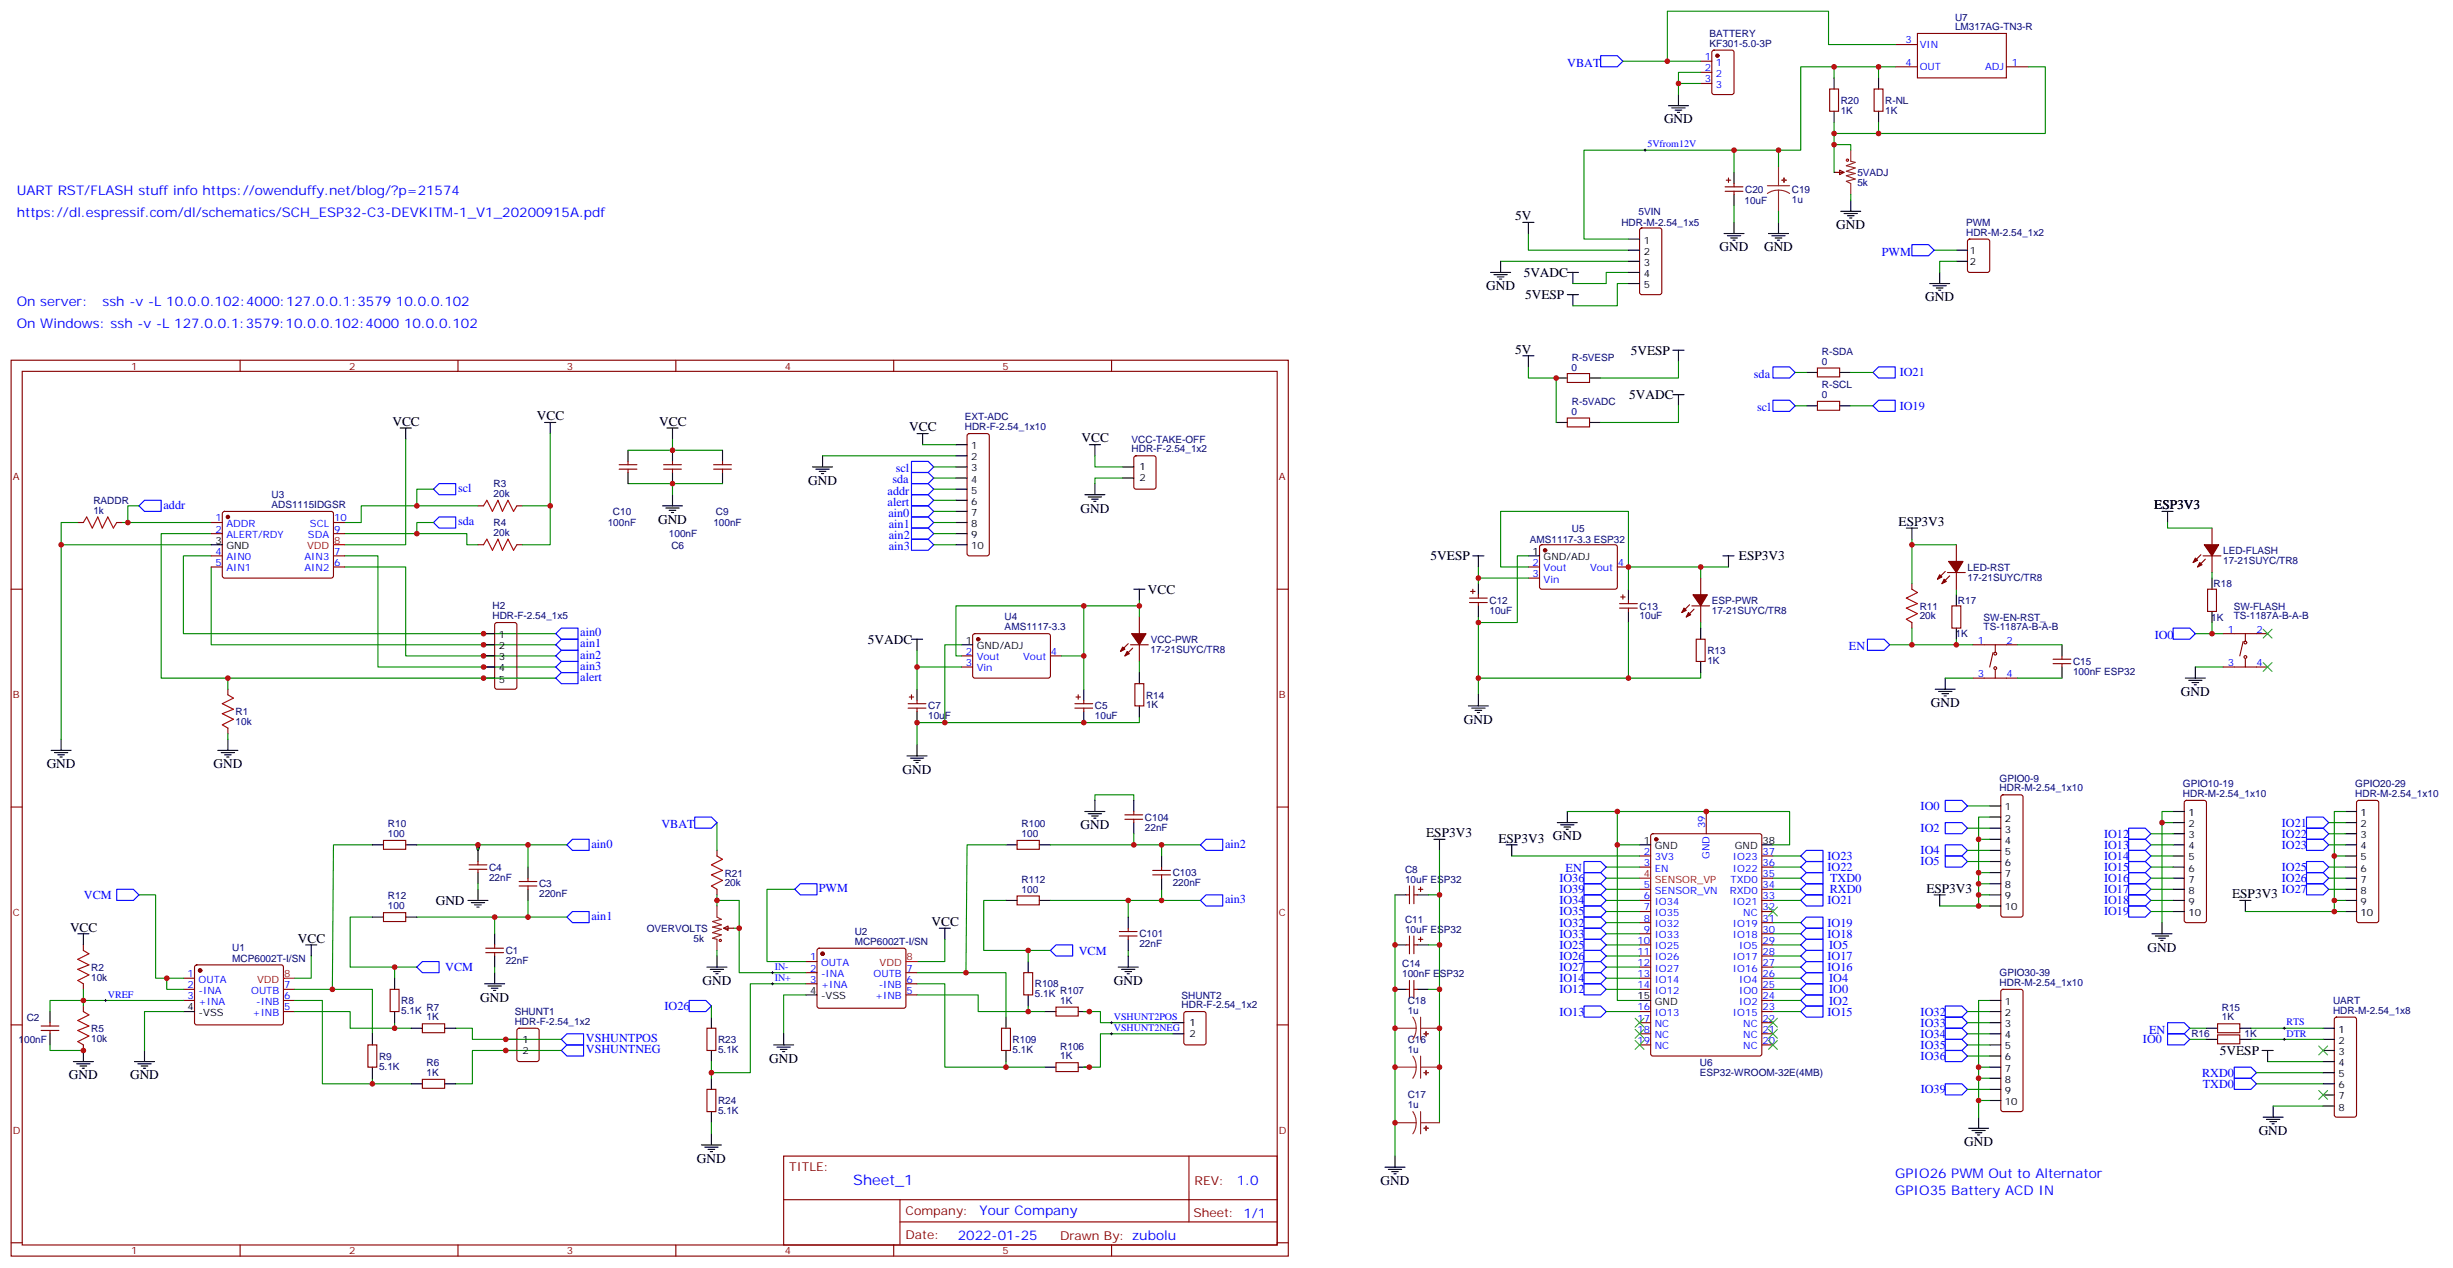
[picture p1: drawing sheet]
<svg xmlns="http://www.w3.org/2000/svg" width="779mm" height="402mm" viewBox="0 0 779 402" stroke-linecap="round" stroke-linejoin="round" font-family="sans-serif">
<defs><g id="words">
<text font-size="4.6" fill="#00f" x="270.8" y="376">Sheet_1</text>
<g font-size="4.2">
<text x="528.1" y="39.2">GND</text>
<text x="480.8" y="69.9">5V</text>
<text x="582.8" y="72.7">GND</text>
<text x="545.7" y="79.8">GND</text>
<text x="559.9" y="79.8">GND</text>
<text x="483.6" y="87.9">5VADC</text>
<text x="471.7" y="92.1">GND</text>
<text x="484" y="94.9">5VESP</text>
<text x="611" y="95.6">GND</text>
<text x="480.8" y="112.2">5V</text>
<text x="517.5" y="112.6">5VESP</text>
<text x="517.1" y="126.7">5VADC</text>
<text x="124.5" y="135.1">VCC</text>
<text x="170.4" y="133.4">VCC</text>
<text x="209.2" y="135.1">VCC</text>
<text x="288.6" y="136.9">VCC</text>
<text x="343.3" y="140.4">VCC</text>
<text x="256.5" y="153.8">GND</text>
<text x="683.7" y="161.6">ESP3V3</text>
<text x="208.8" y="166.2">GND</text>
<text x="342.9" y="162.7">GND</text>
<text x="602.5" y="166.9">ESP3V3</text>
<text x="454" y="177.8">5VESP</text>
<text x="551.9" y="177.8">ESP3V3</text>
<text x="364.3" y="188.5">VCC</text>
<text x="275.4" y="204.3">5VADC</text>
<text x="692.1" y="220.9">GND</text>
<text x="612.8" y="224.4">GND</text>
<text x="464.6" y="229.7">GND</text>
<text x="14.8" y="243.8">GND</text>
<text x="67.7" y="243.8">GND</text>
<text x="286.5" y="245.6">GND</text>
<text x="342.9" y="263.2">GND</text>
<text x="452.6" y="265.7">ESP3V3</text>
<text x="475.5" y="267.4">ESP3V3 GND</text>
<text x="138.3" y="287.2">GND</text>
<text x="611.4" y="283.3">ESP3V3</text>
<text x="708.4" y="285.1">ESP3V3</text>
<text x="295.6" y="293.9">VCC</text>
<text x="22.2" y="295.7">VCC</text>
<text x="94.5" y="299.2">VCC</text>
<text x="681.6" y="302">GND</text>
<text x="152.4" y="317.9">GND</text>
<text x="223" y="312.6">GND</text>
<text x="353.5" y="312.6">GND</text>
<text x="704.5" y="334.8">5VESP</text>
<text x="244.1" y="337.3">GND</text>
<text x="21.9" y="342.6">GND</text>
<text x="41.3" y="342.6">GND</text>
<text x="623.4" y="363.7">GND</text>
<text x="716.8" y="360.2">GND</text>
<text x="221.2" y="369">GND</text>
<text x="438.1" y="376.1">GND</text>
</g>
<g font-size="4.2" fill="#00f">
<text x="5.3" y="61.8">UART RST/FLASH stuff info https://owenduffy.net/blog/?p=21574</text>
<text x="5.3" y="68.8">https://dl.espressif.com/dl/schematics/SCH_ESP32-C3-DEVKITM-1_V1_20200915A.pdf</text>
<text x="5.3" y="97">On server:</text>
<text x="32.5" y="97">ssh -v -L 10.0.0.102:4000:127.0.0.1:3579 10.0.0.102</text>
<text x="5.3" y="104.1">On Windows: ssh -v -L 127.0.0.1:3579:10.0.0.102:4000 10.0.0.102</text>
<text x="392.5" y="376.2">1.0</text>
<text x="601.5" y="374">GPIO26 PWM Out to Alternator</text>
<text x="601.5" y="379.3">GPIO35 Battery ACD IN</text>
<text x="310.9" y="385.7">Your Company</text>
<text x="304" y="393.6">2022-01-25</text>
</g>
<g font-size="3.9" fill="#00f">
<text x="497.4" y="21.2">VBAT</text>
<text x="597.2" y="81.1">PWM</text>
<text x="556.6" y="119.9">sda</text>
<text x="602.9" y="119.5">IO21</text>
<text x="557.7" y="130.5">scl</text>
<text x="602.9" y="130.1">IO19</text>
<text x="284.3" y="149.9">scl</text>
<text x="283.2" y="153.4">sda</text>
<text x="51.9" y="161.4">addr</text>
<text x="145.4" y="156.1">scl</text>
<text x="281.7" y="160.5">alert</text>
<text x="281.7" y="157">addr</text>
<text x="145.4" y="166.7">sda</text>
<text x="281.9" y="164.1">ain0</text>
<text x="282.1" y="167.6">ain1</text>
<text x="282.1" y="171.1">ain2</text>
<text x="282.1" y="174.7">ain3</text>
<text x="184.2" y="202">ain0</text>
<text x="683.8" y="202.9">IO0</text>
<text x="184.2" y="209">ain2</text>
<text x="184.2" y="205.5">ain1</text>
<text x="586.8" y="206.4">EN</text>
<text x="184.2" y="212.6">ain3</text>
<text x="184.2" y="216.1">alert</text>
<text x="609.6" y="257.1">IO0</text>
<text x="209.9" y="262.9">VBAT</text>
<text x="724.2" y="262.3">IO21</text>
<text x="187.7" y="269">ain0</text>
<text x="388.8" y="269">ain2</text>
<text x="609.6" y="264.1">IO2</text>
<text x="667.8" y="265.9">IO12</text>
<text x="667.8" y="269.4">IO13</text>
<text x="724.2" y="265.9">IO22</text>
<text x="724.2" y="269.4">IO23</text>
<text x="580" y="272.9">IO23</text>
<text x="609.6" y="274.7">IO5</text>
<text x="609.6" y="271.2">IO4</text>
<text x="667.8" y="272.9">IO14</text>
<text x="494.9" y="280">IO36</text>
<text x="496.9" y="276.9">EN</text>
<text x="580" y="276.5">IO22</text>
<text x="580.8" y="280">TXD0</text>
<text x="667.8" y="276.5">IO15</text>
<text x="667.8" y="280">IO16</text>
<text x="724.2" y="276.5">IO25</text>
<text x="724.2" y="280">IO26</text>
<text x="26.6" y="285.3">VCM</text>
<text x="259.9" y="283">PWM</text>
<text x="388.8" y="286.6">ain3</text>
<text x="494.9" y="287">IO34</text>
<text x="494.9" y="283.5">IO39</text>
<text x="580" y="287.1">IO21</text>
<text x="580.7" y="283.5">RXD0</text>
<text x="667.8" y="283.5">IO17</text>
<text x="667.8" y="287">IO18</text>
<text x="724.2" y="283.5">IO27</text>
<text x="187.7" y="291.9">ain1</text>
<text x="494.9" y="290.6">IO35</text>
<text x="667.8" y="290.6">IO19</text>
<text x="494.9" y="297.6">IO33</text>
<text x="494.9" y="294.1">IO32</text>
<text x="580" y="294.1">IO19</text>
<text x="580" y="297.6">IO18</text>
<text x="342.4" y="302.9">VCM</text>
<text x="494.9" y="304.7">IO26</text>
<text x="494.9" y="301.1">IO25</text>
<text x="580" y="304.7">IO17</text>
<text x="580.5" y="301.2">IO5</text>
<text x="141.3" y="308.2">VCM</text>
<text x="494.9" y="311.7">IO14</text>
<text x="494.9" y="308.2">IO27</text>
<text x="580" y="308.2">IO16</text>
<text x="580.5" y="311.8">IO4</text>
<text x="494.9" y="315.3">IO12</text>
<text x="580.5" y="315.3">IO0</text>
<text x="210.9" y="320.6">IO26</text>
<text x="494.9" y="322.3">IO13</text>
<text x="580" y="322.3">IO15</text>
<text x="580.5" y="318.8">IO2</text>
<text x="609.6" y="322.3">IO32</text>
<text x="609.6" y="325.8">IO33</text>
<text x="609.6" y="329.4">IO34</text>
<text x="682.1" y="328">EN</text>
<text x="185.9" y="334.3">VSHUNTNEG</text>
<text x="185.9" y="330.7">VSHUNTPOS</text>
<text x="609.6" y="332.9">IO35</text>
<text x="680.1" y="331.1">IO0</text>
<text x="609.6" y="336.4">IO36</text>
<text x="698.9" y="341.7">RXD0</text>
<text x="609.6" y="347">IO39</text>
<text x="699.1" y="345.3">TXD0</text>
</g>
<g font-size="3.9" fill="#800">
<text x="250.5" y="371.5">TITLE:</text>
<text x="379.1" y="376.2">REV:</text>
<text x="287.4" y="385.7">Company:</text>
<text x="378.7" y="386.3">Sheet: 1/1</text>
<text x="287.4" y="393.4">Date:</text>
<text x="336.4" y="393.5">Drawn By: zubolu</text>
</g>
<g font-size="3.2" fill="#000080">
<text x="542.6" y="11.6">BATTERY</text>
<text x="620.5" y="9.6">LM317AG-TN3-R</text>
<text x="620.5" y="6.5">U7</text>
<text x="542.6" y="14.8">KF301-5.0-3P</text>
<text x="584.2" y="33.1">R20</text>
<text x="598.3" y="33.1">R-NL</text>
<text x="584.2" y="36.1">1K</text>
<text x="598.3" y="36.1">1K</text>
<text x="589.5" y="59">5k</text>
<text x="589.5" y="55.9">5VADJ</text>
<text x="553.6" y="64.7">10uF</text>
<text x="553.9" y="61.2">C20</text>
<text x="568.7" y="64.3">1u</text>
<text x="568.7" y="61.2">C19</text>
<text x="514.6" y="71.7">HDR-M-2.54_1x5</text>
<text x="520" y="68.1">5VIN</text>
<text x="624" y="71.8">PWM</text>
<text x="624" y="74.8">HDR-M-2.54_1x2</text>
<text x="578.2" y="112.7">R-SDA</text>
<text x="498.8" y="117.6">0</text>
<text x="498.8" y="114.4">R-5VESP</text>
<text x="578.2" y="115.7">0</text>
<text x="578.2" y="123.3">R-SCL</text>
<text x="498.8" y="131.7">0</text>
<text x="498.8" y="128.5">R-5VADC</text>
<text x="578.2" y="126.4">0</text>
<text x="306.2" y="136.6">HDR-F-2.54_1x10</text>
<text x="306.2" y="133.3">EXT-ADC</text>
<text x="359.1" y="143.6">HDR-F-2.54_1x2</text>
<text x="359.1" y="140.5">VCC-TAKE-OFF</text>
<text x="156.6" y="154.6">R3</text>
<text x="29.6" y="159.8">RADDR</text>
<text x="86.2" y="161.2">ADS1115IDGSR</text>
<text x="86.2" y="158.1">U3</text>
<text x="156.6" y="157.7">20k</text>
<text x="29.6" y="163">1k</text>
<text x="156.6" y="166.9">R4</text>
<text x="192.9" y="167.1">100nF</text>
<text x="194.5" y="163.5">C10</text>
<text x="226.4" y="167.1">100nF</text>
<text x="227.2" y="163.5">C9</text>
<text x="156.6" y="170.1">20k</text>
<text x="212.3" y="170.6">100nF</text>
<text x="485.6" y="172.3">AMS1117-3.3 ESP32</text>
<text x="498.8" y="168.7">U5</text>
<text x="213.1" y="174.1">C6</text>
<text x="705.6" y="179">17-21SUYC/TR8</text>
<text x="705.6" y="175.8">LED-FLASH</text>
<text x="624.4" y="184.3">17-21SUYC/TR8</text>
<text x="624.4" y="181.1">LED-RST</text>
<text x="472.7" y="191.8">C12</text>
<text x="543.3" y="191.7">ESP-PWR</text>
<text x="621.4" y="191.7">R17</text>
<text x="702.5" y="186.4">R18</text>
<text x="156.3" y="196.5">HDR-F-2.54_1x5</text>
<text x="156.3" y="193.4">H2</text>
<text x="318.9" y="196.8">U4</text>
<text x="472.7" y="194.8">10uF</text>
<text x="520.3" y="196.6">10uF</text>
<text x="520.3" y="193.6">C13</text>
<text x="543.3" y="194.8">17-21SUYC/TR8</text>
<text x="609.2" y="196.6">20k</text>
<text x="609.2" y="193.6">R11</text>
<text x="629.5" y="197.1">SW-EN-RST_</text>
<text x="701.8" y="197">1K</text>
<text x="708.9" y="196.6">TS-1187A-B-A-B</text>
<text x="708.9" y="193.6">SW-FLASH</text>
<text x="318.9" y="199.8">AMS1117-3.3</text>
<text x="620.6" y="202.3">1K</text>
<text x="629.5" y="200.1">TS-1187A-B-A-B</text>
<text x="365.1" y="207.2">17-21SUYC/TR8</text>
<text x="365.2" y="204">VCC-PWR</text>
<text x="541.9" y="207.6">R13</text>
<text x="541.9" y="210.7">1K</text>
<text x="657.9" y="214.2">100nF ESP32</text>
<text x="657.9" y="211.1">C15</text>
<text x="363.7" y="221.7">R14</text>
<text x="74.8" y="226.9">R1</text>
<text x="294.6" y="225.2">C7</text>
<text x="347.5" y="225.2">C5</text>
<text x="363.7" y="224.8">1K</text>
<text x="74.8" y="230.1">10k</text>
<text x="294.6" y="228.4">10uF</text>
<text x="347.5" y="228.4">10uF</text>
<text x="634.6" y="251.2">HDR-M-2.54_1x10</text>
<text x="634.6" y="248.2">GPIO0-9</text>
<text x="692.8" y="249.9">GPIO10-19</text>
<text x="747.5" y="249.9">GPIO20-29</text>
<text x="692.8" y="253">HDR-M-2.54_1x10</text>
<text x="747.5" y="253">HDR-M-2.54_1x10</text>
<text x="123.1" y="262.5">R10</text>
<text x="324.2" y="262.5">R100</text>
<text x="363.4" y="263.6">22nF</text>
<text x="363.4" y="260.5">C104</text>
<text x="123.1" y="265.7">100</text>
<text x="324.2" y="265.7">100</text>
<text x="155.2" y="279.5">22nF</text>
<text x="155.2" y="276.3">C4</text>
<text x="171.1" y="281.6">C3</text>
<text x="230" y="281.3">20k</text>
<text x="230" y="278.2">R21</text>
<text x="324.2" y="280.1">R112</text>
<text x="372.2" y="281.3">220nF</text>
<text x="372.2" y="278.1">C103</text>
<text x="445.9" y="280.1">10uF ESP32</text>
<text x="445.9" y="277.1">C8</text>
<text x="123.1" y="285.4">R12</text>
<text x="171.1" y="284.8">220nF</text>
<text x="324.2" y="283.3">100</text>
<text x="123.1" y="288.6">100</text>
<text x="445.9" y="292.9">C11</text>
<text x="205.3" y="295.7">OVERVOLTS</text>
<text x="220.1" y="298.9">5k</text>
<text x="271.3" y="299.9">MCP6002T-I/SN</text>
<text x="271.3" y="296.7">U2</text>
<text x="361.6" y="297.5">C101</text>
<text x="445.9" y="296">10uF ESP32</text>
<text x="73.7" y="305.2">MCP6002T-I/SN</text>
<text x="73.7" y="302">U1</text>
<text x="160.5" y="306">22nF</text>
<text x="160.5" y="302.8">C1</text>
<text x="361.6" y="300.7">22nF</text>
<text x="28.9" y="311.3">10k</text>
<text x="28.9" y="308.1">R2</text>
<text x="445" y="310.1">100nF ESP32</text>
<text x="445" y="307">C14</text>
<text x="634.6" y="309.9">GPIO30-39</text>
<text x="328.4" y="316.6">5.1K</text>
<text x="328.4" y="313.4">R108</text>
<text x="336.5" y="315.6">R107</text>
<text x="375" y="316.9">SHUNT2</text>
<text x="634.6" y="312.9">HDR-M-2.54_1x10</text>
<text x="127.4" y="321.9">5.1K</text>
<text x="127.4" y="318.7">R8</text>
<text x="135.4" y="323.9">1K</text>
<text x="135.4" y="320.9">R7</text>
<text x="163.4" y="322.2">SHUNT1</text>
<text x="336.5" y="318.6">1K</text>
<text x="375" y="320">HDR-F-2.54_1x2</text>
<text x="446.8" y="321.8">1u</text>
<text x="446.8" y="318.6">C18</text>
<text x="705.1" y="323.9">1K</text>
<text x="705.1" y="320.9">R15</text>
<text x="740.4" y="321.8">HDR-M-2.54_1x8</text>
<text x="740.4" y="318.7">UART</text>
<text x="8.5" y="324">C2</text>
<text x="28.9" y="327.5">R5</text>
<text x="163.4" y="325.3">HDR-F-2.54_1x2</text>
<text x="695.5" y="329.3">R16</text>
<text x="712.3" y="329.3">1K</text>
<text x="5.9" y="331.1">100nF</text>
<text x="28.9" y="330.7">10k</text>
<text x="227.9" y="334.2">5.1K</text>
<text x="227.9" y="331">R23</text>
<text x="321.4" y="334.2">5.1K</text>
<text x="321.4" y="331">R109</text>
<text x="336.5" y="333.2">R106</text>
<text x="446.8" y="334.1">1u</text>
<text x="446.8" y="330.9">C16</text>
<text x="120.3" y="339.5">5.1K</text>
<text x="120.3" y="336.3">R9</text>
<text x="135.4" y="341.5">1K</text>
<text x="135.4" y="338.5">R6</text>
<text x="336.5" y="336.2">1K</text>
<text x="539.5" y="341.4">ESP32-WROOM-32E(4MB)</text>
<text x="539.5" y="338.2">U6</text>
<text x="227.9" y="353.6">5.1K</text>
<text x="227.9" y="350.4">R24</text>
<text x="446.8" y="351.8">1u</text>
<text x="446.8" y="348.6">C17</text>
</g>
<g font-size="3.2" fill="#00f">
<text x="604.8" y="13.8">3</text>
<text x="609.2" y="15.2">VIN</text>
<text x="541.1" y="19.1">1</text>
<text x="541.1" y="22.6">2</text>
<text x="544.6" y="20.8">1</text>
<text x="604.8" y="20.8">4</text>
<text x="609.2" y="22.3">OUT</text>
<text x="630" y="22.3">ADJ</text>
<text x="638.5" y="20.8">1</text>
<text x="541.1" y="26.1">3</text>
<text x="544.6" y="24.4">2</text>
<text x="544.6" y="27.9">3</text>
<text x="522.8" y="46.8">5Vfrom12V</text>
<text x="68.4" y="165.5">1</text>
<text x="71.9" y="167.3">ADDR</text>
<text x="98.4" y="167.3">SCL</text>
<text x="106" y="165.5">10</text>
<text x="68.4" y="169">2</text>
<text x="71.9" y="170.8">ALERT/RDY</text>
<text x="97.7" y="170.8">SDA</text>
<text x="106" y="169">9</text>
<text x="68.4" y="176.1">4</text>
<text x="68.4" y="179.6">5</text>
<text x="71.9" y="177.8">AIN0</text>
<text x="96.6" y="177.8">AIN3</text>
<text x="106" y="179.6">6</text>
<text x="106" y="176.1">7</text>
<text x="486.4" y="179.6">2</text>
<text x="513.5" y="179.6">4</text>
<text x="71.9" y="181.4">AIN1</text>
<text x="96.6" y="181.4">AIN2</text>
<text x="486.4" y="183.1">3</text>
<text x="489.9" y="181.4">Vout</text>
<text x="489.9" y="184.9">Vin</text>
<text x="504.6" y="181.4">Vout</text>
<text x="707.1" y="200.8">1</text>
<text x="716.1" y="200.8">2</text>
<text x="306.5" y="207.8">2</text>
<text x="310" y="209.6">Vout</text>
<text x="324.7" y="209.6">Vout</text>
<text x="333.6" y="207.8">4</text>
<text x="627.7" y="204.3">1</text>
<text x="636.8" y="204.3">2</text>
<text x="306.5" y="211.3">3</text>
<text x="310" y="213.1">Vin</text>
<text x="627.7" y="214.9">3</text>
<text x="636.8" y="214.9">4</text>
<text x="707.1" y="211.3">3</text>
<text x="716.1" y="211.3">4</text>
<text x="541.2" y="262.9" transform="rotate(-90 541.2 262.9)">39</text>
<text x="521.7" y="271.3">2</text>
<text x="521.7" y="274.8">3</text>
<text x="525.2" y="273.1">3V3</text>
<text x="542.6" y="272.6" transform="rotate(-90 542.6 272.6)">GND</text>
<text x="550" y="273.1">IO23</text>
<text x="559.3" y="274.8">36</text>
<text x="559.3" y="271.3">37</text>
<text x="521.7" y="281.9">5</text>
<text x="525.2" y="276.6">EN</text>
<text x="549.3" y="280.1">TXD0</text>
<text x="550" y="276.6">IO22</text>
<text x="559.3" y="281.9">34</text>
<text x="559.3" y="278.4">35</text>
<text x="521.7" y="285.4">6</text>
<text x="525.2" y="283.7">SENSOR_VN</text>
<text x="525.2" y="287.2">IO34</text>
<text x="549" y="283.7">RXD0</text>
<text x="550" y="287.2">IO21</text>
<text x="559.3" y="285.4">33</text>
<text x="521.7" y="289">7</text>
<text x="521.7" y="292.5">8</text>
<text x="525.2" y="290.7">IO35</text>
<text x="553.3" y="290.7">NC</text>
<text x="559.3" y="292.5">31</text>
<text x="559.3" y="289">32</text>
<text x="519.7" y="299.5">10</text>
<text x="521.7" y="296">9</text>
<text x="525.2" y="294.3">IO32</text>
<text x="525.2" y="297.8">IO33</text>
<text x="550" y="297.8">IO18</text>
<text x="550" y="294.3">IO19</text>
<text x="559.3" y="299.5">29</text>
<text x="559.3" y="296">30</text>
<text x="257.1" y="304.8">1</text>
<text x="519.7" y="303.1">11</text>
<text x="525.2" y="301.3">IO25</text>
<text x="525.2" y="304.8">IO26</text>
<text x="550" y="304.8">IO17</text>
<text x="552" y="301.3">IO5</text>
<text x="559.3" y="303.1">28</text>
<text x="59.5" y="310.1">1</text>
<text x="63" y="311.9">OUTA</text>
<text x="245.9" y="311.4">IN+</text>
<text x="245.9" y="307.8">IN-</text>
<text x="257.1" y="308.4">2</text>
<text x="257.1" y="311.9">3</text>
<text x="260.6" y="306.6">OUTA</text>
<text x="260.6" y="310.1">-INA</text>
<text x="277.3" y="310.1">OUTB</text>
<text x="287.7" y="311.9">6</text>
<text x="287.7" y="308.4">7</text>
<text x="519.7" y="306.6">12</text>
<text x="519.7" y="310.1">13</text>
<text x="525.2" y="308.4">IO27</text>
<text x="525.2" y="311.9">IO14</text>
<text x="550" y="308.4">IO16</text>
<text x="552" y="311.9">IO4</text>
<text x="559.3" y="310.1">26</text>
<text x="559.3" y="306.6">27</text>
<text x="34.2" y="316.7">VREF</text>
<text x="59.5" y="313.7">2</text>
<text x="59.5" y="317.2">3</text>
<text x="63" y="315.4">-INA</text>
<text x="79.7" y="315.4">OUTB</text>
<text x="90.1" y="317.2">6</text>
<text x="90.1" y="313.7">7</text>
<text x="260.6" y="313.7">+INA</text>
<text x="277.7" y="317.2">+INB</text>
<text x="278.9" y="313.7">-INB</text>
<text x="287.7" y="315.4">5</text>
<text x="519.7" y="313.7">14</text>
<text x="525.2" y="315.4">IO12</text>
<text x="552" y="315.4">IO0</text>
<text x="559.3" y="317.2">24</text>
<text x="559.3" y="313.7">25</text>
<text x="63" y="318.9">+INA</text>
<text x="80.2" y="322.5">+INB</text>
<text x="81.3" y="318.9">-INB</text>
<text x="90.1" y="320.7">5</text>
<text x="353.5" y="323.7">VSHUNT2POS</text>
<text x="519.7" y="320.7">16</text>
<text x="525.2" y="322.5">IO13</text>
<text x="550" y="322.5">IO15</text>
<text x="552" y="318.9">IO2</text>
<text x="559.3" y="320.7">23</text>
<text x="353.5" y="327.2">VSHUNT2NEG</text>
<text x="519.7" y="324.2">17</text>
<text x="519.7" y="327.8">18</text>
<text x="525.2" y="326">NC</text>
<text x="525.2" y="329.5">NC</text>
<text x="553.3" y="329.5">NC</text>
<text x="553.3" y="326">NC</text>
<text x="559.3" y="327.8">21</text>
<text x="559.3" y="324.2">22</text>
<text x="725.7" y="325.5">RTS</text>
<text x="725.7" y="329">DTR</text>
<text x="519.7" y="331.3">19</text>
<text x="525.2" y="333.1">NC</text>
<text x="553.3" y="333.1">NC</text>
<text x="559.3" y="331.3">20</text>
</g>
<g font-size="3.2">
<text x="521.7" y="77.3">1</text>
<text x="521.7" y="80.8">2</text>
<text x="625.1" y="80.5">1</text>
<text x="625.1" y="84">2</text>
<text x="521.7" y="84.3">3</text>
<text x="521.7" y="87.9">4</text>
<text x="521.7" y="91.4">5</text>
<text x="308.2" y="142.6">1</text>
<text x="308.2" y="146.1">2</text>
<text x="308.2" y="149.6">3</text>
<text x="361.6" y="149.3">1</text>
<text x="308.2" y="153.1">4</text>
<text x="361.6" y="152.8">2</text>
<text x="308.2" y="156.7">5</text>
<text x="308.2" y="160.2">6</text>
<text x="308.2" y="163.7">7</text>
<text x="308.2" y="167.3">8</text>
<text x="68.4" y="172.5">3</text>
<text x="308.2" y="170.8">9</text>
<text x="71.9" y="174.3">GND</text>
<text x="308.2" y="174.3">10</text>
<text x="486.4" y="176.1">1</text>
<text x="489.9" y="177.8">GND/ADJ</text>
<text x="158.3" y="202.5">1</text>
<text x="158.3" y="206.1">2</text>
<text x="158.3" y="209.6">3</text>
<text x="306.5" y="204.3">1</text>
<text x="310" y="206.1">GND/ADJ</text>
<text x="158.3" y="213.1">4</text>
<text x="158.3" y="216.6">5</text>
<text x="636.3" y="257.2">1</text>
<text x="636.3" y="260.7">2</text>
<text x="694.5" y="259">1</text>
<text x="694.5" y="262.5">2</text>
<text x="749.2" y="259">1</text>
<text x="749.2" y="262.5">2</text>
<text x="521.7" y="267.8">1</text>
<text x="525.2" y="269.6">GND</text>
<text x="550.6" y="269.6">GND</text>
<text x="559.3" y="267.8">38</text>
<text x="636.3" y="264.3">3</text>
<text x="636.3" y="267.8">4</text>
<text x="694.5" y="266">3</text>
<text x="694.5" y="269.6">4</text>
<text x="749.2" y="266">3</text>
<text x="749.2" y="269.6">4</text>
<text x="636.3" y="271.3">5</text>
<text x="636.3" y="274.8">6</text>
<text x="694.5" y="273.1">5</text>
<text x="749.2" y="273.1">5</text>
<text x="636.3" y="278.4">7</text>
<text x="636.3" y="281.9">8</text>
<text x="694.5" y="276.6">6</text>
<text x="694.5" y="280.1">7</text>
<text x="749.2" y="276.6">6</text>
<text x="749.2" y="280.1">7</text>
<text x="636.3" y="285.4">9</text>
<text x="694.5" y="283.7">8</text>
<text x="694.5" y="287.2">9</text>
<text x="749.2" y="283.7">8</text>
<text x="749.2" y="287.2">9</text>
<text x="636.3" y="289">10</text>
<text x="694.5" y="290.7">10</text>
<text x="749.2" y="290.7">10</text>
<text x="257.1" y="315.4">4</text>
<text x="260.6" y="317.2">-VSS</text>
<text x="519.7" y="317.2">15</text>
<text x="59.5" y="320.7">4</text>
<text x="63" y="322.5">-VSS</text>
<text x="525.2" y="318.9">GND</text>
<text x="636.3" y="318.9">1</text>
<text x="636.3" y="322.5">2</text>
<text x="377.5" y="325.6">1</text>
<text x="377.5" y="329.2">2</text>
<text x="636.3" y="326">3</text>
<text x="636.3" y="329.5">4</text>
<text x="742.1" y="327.8">1</text>
<text x="165.8" y="330.9">1</text>
<text x="165.8" y="334.5">2</text>
<text x="636.3" y="333.1">5</text>
<text x="742.1" y="331.3">2</text>
<text x="742.1" y="334.8">3</text>
<text x="636.3" y="336.6">6</text>
<text x="636.3" y="340.1">7</text>
<text x="742.1" y="338.3">4</text>
<text x="742.1" y="341.9">5</text>
<text x="636.3" y="343.6">8</text>
<text x="636.3" y="347.2">9</text>
<text x="742.1" y="345.4">6</text>
<text x="636.3" y="350.7">10</text>
<text x="742.1" y="348.9">7</text>
<text x="742.1" y="352.5">8</text>
</g>
<g font-size="3.2" fill="#800">
<text x="41.6" y="117.3">1</text>
<text x="110.8" y="117.3">2</text>
<text x="179.9" y="117.3">3</text>
<text x="249.1" y="117.3">4</text>
<text x="318.2" y="117.3">5</text>
<text x="4.1" y="152.4">A</text>
<text x="405.9" y="152.4">A</text>
<text x="4.1" y="221.6">B</text>
<text x="405.9" y="221.6">B</text>
<text x="4.1" y="290.7">C</text>
<text x="405.9" y="290.7">C</text>
<text x="4.1" y="359.9">D</text>
<text x="405.9" y="359.9">D</text>
<text x="41.6" y="398.1">1</text>
<text x="110.8" y="398.1">2</text>
<text x="179.9" y="398.1">3</text>
<text x="249.1" y="398.1">4</text>
<text x="318.2" y="398.1">5</text>
</g>
<g font-size="3.2" fill="#f00">
<text x="106" y="172.5">8</text>
<text x="97.5" y="174.3">VDD</text>
<text x="521.7" y="278.4">4</text>
<text x="525.2" y="280.1">SENSOR_VP</text>
<text x="287.7" y="304.8">8</text>
<text x="81.6" y="311.9">VDD</text>
<text x="90.1" y="310.1">8</text>
<text x="279.1" y="306.6">VDD</text>
</g>
</g></defs>
<g fill="none" stroke="#870000" stroke-width=".35">
<path d="M539.8 19.4h3.5M543.5 16.1l.5-.2h5.6l.7 .4v13l-.4 .7h-5.9l-.7-.4v-13zM601.5 14.1h7M608.5 10.6h28.3v14.1h-28.3zM539.8 23h3.5M539.8 26.5h3.5M580.7 28.3h2.8v7h-2.8zM594.8 28.3h2.8v7h-2.8zM601.5 21.2h7M636.8 21.2h7M547.5 59.3h5.7M547.9 57.2h1.4"/>
<path d="M548.6 56.5v1.4M550.3 58.2v1.1M582.1 54.7h3.2M583.8 54l1.5 .7-1.5 .7zM520.6 72.6l.5-.2h5.6l.6 .4 .1 20-.5 .7h-5.8l-.7-.4-.1-20zM547.5 60.7h5.7M550.3 60.7v1.1M624.7 76.1l.4-.2h5.7l.6 .4 .1 9.5-.5 .6-5.9 .1-.6-.5-.1-9.4zM3.5 114.3h405.4v284.4h-405.4zM7.1 117.9h398.2v277.2h-398.2zM76.2 114.3v3.6M145.3 114.3v3.6"/>
<path d="M214.5 114.3v3.6M283.6 114.3v3.6M352.8 114.3v3.6M497.4 118.6h7.1v2.8h-7.1zM576.8 116.8h7v2.8h-7zM307.2 137.8l.4-.2h5.7l.5 .2 .2 .5v37.4l-.3 .5-.4 .2h-5.7l-.5-.2-.2-.5v-37.4zM497.4 132.7h7.1v2.8h-7.1zM576.8 127.4h7v2.8h-7zM196.5 148.9h5.6M196.5 147.5h5.6M199.3 146.4v1.1M199.3 148.9v1.1"/>
<path d="M210.6 148.9h5.7M210.6 147.5h5.7M213.4 146.4v1.1M213.4 148.9v1.1M226.5 148.9h5.6M226.5 147.5h5.6M229.3 146.4v1.1M229.3 148.9v1.1M360.1 144.9l.4-.2h5.7l.6 .4 .1 9.5-.5 .6-5.9 .1-.6-.5-.1-9.4zM24.7 165.8h1.8M37 165.8h1.8M67 165.8h3.6"/>
<path d="M67 169.4h3.6M67 176.4h3.6M67 180h3.6M70.8 162.5l.5-.2 34.1 .1 .4 .6v20l-.7 .5-34.1-.1-.4-.6v-19.8zM105.8 165.8h3.6M105.8 169.4h3.6M105.8 176.4h3.6M105.8 180h3.6M151.7 160.5h1.8M151.7 172.9h1.8M164 160.5h1.8M164 172.9h1.8"/>
<path d="M485.1 180h3.5M488.8 173.1l.5-.2 23.6 .1 .4 .6-.1 13-.6 .4-23.6-.1-.4-.6v-12.7zM513.3 180h3.5M620.9 172.9v5.3M698.5 176.1l-2.5 2.4M699.2 176.4h5.6M699.9 177.5l-2.5 2.5M702 167.6v5.3M702 176.4v5.3M3.5 187h3.6M157.2 197.8l.5-.2h5.6l.7 .4v20.1l-.4 .6-5.9 .1-.7-.5v-20zM361.6 195.8v5.3"/>
<path d="M405.3 187h3.6M466.4 189.8h5.6M466.4 191.2h5.6M466.7 187.7h1.4M467.4 187v1.4M469.2 188.8v1M469.2 191.2v1.1M485.1 183.5h3.5M514 191.6h5.6M514 193h5.6M514.3 189.5h1.5M515.1 188.8v1.4"/>
<path d="M516.8 190.5v1.1M516.8 193v1.1M536.2 191.9l-2.4 2.5M536.9 192.3h5.7M537.6 193.4l-2.4 2.4M539.8 183.5v5.3M539.8 192.3v5.3M606.8 185.2v1.8M606.8 197.6v1.8M617.4 181.4l-2.5 2.4M618.1 181.7h5.6M618.8 182.8l-2.5 2.4"/>
<path d="M619.5 192.3h2.8v7.1h-2.8zM620.9 181.7v5.3M700.6 187h2.8v7.1h-2.8zM72.3 218.8v1.7M305.2 208.2h3.5M305.2 211.7h3.5M308.9 201.3l.5-.2 23.5 .1 .5 .6-.1 13-.6 .4h-23.6l-.4-.7v-12.7zM333.4 208.2h3.5M358.1 204.3l-2.5 2.5M358.8 204.6h5.6M359.5 205.7l-2.5 2.5M360.2 217h2.8v7h-2.8z"/>
<path d="M361.6 204.6v5.3M538.3 202.9h2.9v7h-2.9zM626.2 215.2h14.1M626.2 204.6h14.1M632.5 207.1l-1 4.6M633.2 204.6v2.5M633.2 212.8v2.4M651.6 210.6h5.6M651.6 209.2h5.6M654.4 208.2v1M654.4 210.6v1.1M705.6 211.7h14.1"/>
<path d="M705.6 201.1h14.1M711.9 203.6l-1.1 4.6M712.6 201.1v2.5M712.6 209.2v2.5M72.3 231.1v1.8M288.2 223.3h5.7M288.2 224.8h5.7M288.6 221.2h1.4M289.3 220.5v1.4M291 222.3v1M291 224.8v1M341.1 223.3h5.7"/>
<path d="M341.1 224.8h5.7M341.5 221.2h1.4M342.2 220.5v1.4M344 222.3v1M344 224.8v1M3.5 256.2h3.6M357 258.6h5.7M359.8 257.6v1M405.3 256.2h3.6M541.5 257.6v7M635.2 252.5l.5-.2h5.6l.5 .2 .3 .5v37.4l-.3 .5-.5 .2h-5.6l-.5-.3-.2-.4v-37.4zM693.4 254.2l.5-.2h5.7l.5 .2 .2 .5v37.4l-.3 .5-.4 .2h-5.7l-.5-.2-.2-.5v-37.4z"/>
<path d="M748.1 254.2l.5-.2h5.6l.5 .2 .2 .5v37.4l-.2 .5-.5 .2h-5.6l-.5-.2-.2-.5v-37.4zM121.7 266.7h7.1v2.9h-7.1zM148.9 274.5h5.6M148.9 275.9h5.6M151.7 273.4v1.1M151.7 275.9v1.1M164.7 279.8h5.7M167.6 278.7v1.1M227.5 269.9v1.8M322.8 266.7h7v2.9h-7zM357 260h5.7M359.8 260v1.1"/>
<path d="M365.8 277.7h5.7M365.8 276.3h5.7M368.7 275.2v1.1M368.7 277.7v1M520.3 271.7h3.6M520.3 275.2h3.6M524.1 264.8l.5-.2h33.8l.7 .4 .1 69.5-.5 .6-34.1 .1-.7-.5v-69.4zM559.2 271.7h3.5M559.2 275.2h3.5M559.2 278.7h3.5M26.5 299.9v1.8M121.7 289.7h7.1v2.8h-7.1z"/>
<path d="M157 299.9v1.1M164.7 281.2h5.7M167.6 281.2v1.1M227.5 282.3v1.7M229.7 294.6l1.4-.7v1.4zM229.7 294.6h3.1M322.8 284.4h7v2.8h-7zM355.2 297.1h5.7M355.2 295.7h5.7M358.1 294.6v1.1M358.1 297.1v1M446.3 284h1"/>
<path d="M446.3 299.9h1M447.3 281.2v5.6M447.3 297.1v5.6M448.7 281.2v5.6M448.7 297.1v5.6M448.7 284h1.1M448.7 299.9h1.1M450.1 282.3h1.5M450.1 298.1h1.5M450.8 281.6v1.4M450.8 297.4v1.4M520.3 282.3h3.6"/>
<path d="M520.3 299.9h3.6M520.3 285.8h3.6M520.3 289.3h3.6M520.3 292.8h3.6M520.3 296.4h3.6M559.2 282.3h3.5M559.2 299.9h3.5M559.2 285.8h3.5M559.2 289.3h3.5M559.2 292.8h3.5M559.2 296.4h3.5M26.5 312.2v1.8"/>
<path d="M26.5 319.3v1.8M58.2 310.5h3.5M58.2 314h3.5M58.2 317.5h3.5M62 306.5l.4-.3 27.1 .1 .5 .7-.1 17.9-.6 .4-27.1-.1-.5-.6v-17.6zM90 314h3.5M90 317.5h3.5M123.8 314h2.8v7.1h-2.8zM154.2 302.4h5.6M154.2 301h5.6M157 302.4v1M255.8 305.2h3.5"/>
<path d="M255.8 308.7h3.5M255.8 312.2h3.5M259.5 301.2l.5-.2h27.1l.4 .7-.1 17.9-.6 .4-27.1-.1-.4-.6v-17.6zM287.5 308.7h3.5M287.5 312.2h3.5M287.5 315.8h3.5M324.9 308.7h2.8v7.1h-2.8zM335.1 319.7h7.1v2.8h-7.1zM446.3 314h1M447.3 311.2v5.6M448.7 314h1.1M448.7 311.2v5.6"/>
<path d="M520.3 310.5h3.6M520.3 314h3.6M520.3 303.4h3.6M520.3 307h3.6M559.2 310.5h3.5M559.2 314h3.5M559.2 317.5h3.5M559.2 303.4h3.5M559.2 307h3.5M635.2 314.2l.5-.2h5.6l.5 .2 .3 .5v37.4l-.3 .5-.5 .2h-5.6l-.5-.2-.2-.5v-37.4zM3.5 325.3h3.6M13.1 327.1h5.6"/>
<path d="M13.1 325.6h5.6M15.9 324.6v1M15.9 327.1v1M26.5 331.6v1.8M90 321.1h3.5M116.8 331.6h2.8v7.1h-2.8zM134.1 324.9h7v2.9h-7zM164.3 326.6l.4-.2h5.7l.6 .4 .1 9.4-.5 .7h-5.9l-.6-.4-.1-9.4zM224.4 326.4h2.8v7h-2.8zM317.9 326.4h2.8v7h-2.8zM335.1 337.3h7.1v2.8h-7.1zM375.9 321.3l.5-.2h5.7l.6 .4 .1 9.4-.5 .7h-5.9l-.6-.4-.1-9.4z"/>
<path d="M405.3 325.3h3.6M520.3 321.1h3.6M520.3 324.6h3.6M520.3 328.1h3.6M520.3 331.6h3.6M559.2 321.1h3.5M559.2 324.6h3.5M559.2 328.1h3.5M559.2 331.6h3.5M703.8 324.9h7v2.9h-7zM703.8 328.5h7v2.8h-7zM741.1 323l.4-.2h5.7l.5 .2 .2 .5v30.4l-.2 .5-.5 .2h-5.7l-.5-.3-.2-.4v-30.4z"/>
<path d="M134.1 342.6h7v2.8h-7zM224.4 345.8h2.8v7h-2.8zM248.7 366.9h156.6v28.2h-156.6zM377.3 366.9v20.9M3.5 394.4h3.6M76.2 395.1v3.6M145.3 395.1v3.6M214.5 395.1v3.6M248.7 380.8h156.5M283.6 395.1v3.6M285.6 387.8h119.6M285.6 380.8v14.1"/>
<path d="M352.8 395.1v3.6M405.3 394.4h3.6"/>
<circle cx="633.2" cy="212.1" r=".44"/>
<circle cx="633.2" cy="207.5" r=".44"/>
<circle cx="712.6" cy="203.9" r=".44"/>
<circle cx="712.6" cy="208.5" r=".44"/>
</g>
<g fill="none" stroke="#000" stroke-width=".35">
<path d="M529.5 33.5h6.4M530.6 34.3h4.2M531.6 35h2.2M532.3 35.7h.7M532.7 30v3.5M582.1 24.7v3.6M582.1 35.3v3.5M596.2 24.7v3.6M596.2 35.3v3.5M550.3 54.7v3.5M483.3 70.6h3.5M485.1 70.6v3.5"/>
<path d="M516.8 75.9h3.5M516.8 79.4h3.5M547.2 74.1h6.3M548.2 74.8h4.2M549.3 75.5h2.1M550 76.2h.7M550.3 61.8v3.5M550.3 70.6v3.5M561.3 74.1h6.3M562.3 74.8h4.3M563.4 75.5h2.1M564.1 76.2h.7"/>
<path d="M564.4 70.6v3.5M584.2 67.1h6.3M585.3 67.8h4.2M586.3 68.5h2.1M587 69.2h.7M587.4 63.5v3.6M620.9 79.4h3.5M473.1 86.5h6.3M474.1 87.2h4.3M475.2 87.9h2.1M475.9 88.6h.7M476.2 82.9v3.6"/>
<path d="M497.4 86.5h3.5M497.4 93.5h3.5M499.2 86.5v3.5M499.2 93.5v3.5M516.8 86.5h3.5M516.8 82.9h3.5M516.8 90h3.5M612.4 90h6.4M613.5 90.7h4.2M614.5 91.4h2.2M615.2 92.1h.7M615.6 86.5v3.5"/>
<path d="M620.9 82.9h3.5M483.3 112.9h3.5M485.1 112.9v3.6M493.9 120h3.5M504.5 120h3.5M530.9 111.2h3.6M532.7 111.2v3.5M573.3 118.2h3.5M583.8 118.2h3.6M127 135.9h3.5M128.8 135.9v3.5M172.9 134.1h3.5"/>
<path d="M174.6 134.1v3.5M211.7 135.9h3.5M213.4 135.9v3.5M291 137.6h3.6M292.8 137.6v3.5M493.9 134.1h3.5M504.5 134.1h3.5M530.9 125.3h3.6M532.7 125.3v3.5M573.3 128.8h3.5M583.8 128.8h3.6M199.3 142.9v3.5"/>
<path d="M199.3 150v3.5M213.4 142.9v3.5M213.4 150v3.5M213.4 157v3.5M229.3 142.9v3.5M229.3 150v3.5M257.9 148.2h6.3M258.9 148.9h4.3M260 149.6h2.1M260.7 150.3h.7M261.1 144.7v3.5M303.4 148.2h3.5"/>
<path d="M303.4 151.7h3.5M303.4 141.1h3.5M303.4 144.7h3.5M303.4 155.3h3.5M303.4 158.8h3.5M344.3 157h6.4M345.4 157.7h4.2M345.7 141.1h3.5M346.4 158.4h2.1M347.1 159.1h.7M347.5 141.1v3.6M347.5 153.5v3.5"/>
<path d="M356.3 148.2h3.5M356.3 151.7h3.5M67 172.9h3.6M210.3 160.5h6.3M211.3 161.3h4.2M212.4 162h2.1M213.1 162.7h.7M303.4 162.3h3.5M303.4 165.8h3.5M303.4 169.4h3.5M303.4 172.9h3.5M467.4 176.4h3.6"/>
<path d="M469.2 176.4v3.6M485.1 176.4h3.5M546.8 176.4h3.5M548.6 176.4v3.6M605 167.6h3.5M606.8 167.6v3.5M686.2 162.3h3.5M687.9 162.3v3.5M359.8 187h3.6M361.6 187v3.5M469.2 185.2v3.6M469.2 192.3v3.5"/>
<path d="M516.8 187v3.5M516.8 194.1v3.5M539.8 199.4v3.5M620.9 188.8v3.5M620.9 199.4v3.5M702 183.5v3.5M702 194.1v3.5M153.5 201.1h3.5M153.5 204.6h3.5M153.5 208.2h3.5M153.5 211.7h3.5M153.5 215.2h3.5"/>
<path d="M289.3 202.9h3.5M291 202.9v3.5M291 218.8v3.5M305.2 204.6h3.5M344 218.8v3.5M361.6 213.5v3.5M539.8 209.9v3.6M614.2 218.8h6.3M615.2 219.5h4.3M617.4 215.2v3.6M654.4 204.6v3.6M654.4 211.7v3.5"/>
<path d="M693.6 215.2h6.3M694.6 215.9h4.3M695.7 216.6h2.1M696.4 217.3h.7M696.7 211.7v3.5M16.2 238.2h6.4M17.3 238.9h4.2M18.3 239.6h2.2M19.4 234.6v3.6M69.1 238.2h6.4M70.2 238.9h4.2M71.3 239.6h2.1"/>
<path d="M72.3 234.6v3.6M287.9 239.9h6.3M291 225.8v3.5M291 236.4v3.5M344 225.8v3.5M361.6 224v3.6M466 224h6.4M467.1 224.8h4.2M468.1 225.5h2.2M468.8 226.2h.7M469.2 220.5v3.5M616.3 220.2h2.1"/>
<path d="M617 220.9h.7M19 240.3h.8M72 240.3h.7M288.9 240.6h4.3M290 241.3h2.1M290.7 242h.7M344.3 257.6h6.4M345.4 258.3h4.2M346.4 259h2.1M347.1 259.7h.7M347.5 254v3.6M359.8 254v3.6"/>
<path d="M497.4 257.6v3.5M631.5 255.8h3.5M631.5 259.3h3.5M689.7 257.6h3.5M744.4 257.6h3.5M118.2 268.1h3.5M128.8 268.1h3.5M151.6 268.2a.92 .92 0 0 1 0 1.6l-.3-.8zM151.7 269.9v3.5M151.7 277v3.5M167.6 275.2v3.5M319.3 268.1h3.5"/>
<path d="M329.8 268.1h3.6M359.8 261.1v3.5M368.7 271.7v3.5M368.7 278.7v3.6M455.1 266.4h3.5M456.8 266.4v3.5M478 268.1h3.5M479.8 268.1v3.6M494.2 261.1h6.4M495.3 261.8h4.2M496.4 262.5h2.1M497.1 263.2h.7"/>
<path d="M520.3 268.1h3.6M559.2 268.1h3.5M631.5 262.9h3.5M631.5 266.4h3.5M631.5 269.9h3.5M631.5 273.4h3.5M631.5 277h3.5M689.7 268.1h3.5M689.7 261.1h3.5M689.7 264.6h3.5M689.7 271.7h3.5M689.7 275.2h3.5"/>
<path d="M689.7 278.7h3.5M744.4 268.1h3.5M744.4 261.1h3.5M744.4 264.6h3.5M744.4 271.7h3.5M744.4 275.2h3.5M744.4 278.7h3.5M24.7 296.4h3.5M26.5 296.4v3.5M97 299.9h3.5M98.8 299.9v3.5M118.2 291.1h3.5"/>
<path d="M128.8 291.1h3.5M148.5 285.8h6.4M149.6 286.5h4.2M150.6 287.2h2.2M151.3 287.9h.7M151.7 282.3v3.5M157 296.4v3.5M167.6 282.3v3.5M298.1 294.6h3.5M299.9 294.6v3.5M319.3 285.8h3.5M329.8 285.8h3.6"/>
<path d="M358.1 291.1v3.5M358.1 298.1v3.6M442.7 299.9h3.6M442.7 284h3.6M449.8 299.9h3.5M449.8 284h3.5M613.8 284h3.6M615.6 284v3.5M631.5 280.5h3.5M631.5 284h3.5M631.5 287.5h3.5M683 296.4h6.3"/>
<path d="M684 297.1h4.3M685.1 297.8h2.1M685.8 298.5h.7M686.2 292.8v3.6M689.7 285.8h3.5M689.7 282.3h3.5M689.7 289.3h3.5M710.8 285.8h3.6M712.6 285.8v3.5M744.4 285.8h3.5M744.4 282.3h3.5M744.4 289.3h3.5"/>
<path d="M125.2 310.5v3.5M153.8 312.2h6.4M154.9 312.9h4.2M155.9 313.7h2.1M156.6 314.4h.7M157 303.4v3.6M157 308.7v3.5M224.4 307h6.3M225.4 307.7h4.3M226.5 308.4h2.1M227.2 309.1h.7M227.5 303.4v3.6"/>
<path d="M255.8 315.8h3.5M326.3 305.2v3.5M326.3 315.8v3.5M354.9 307h6.3M356 307.7h4.2M357 308.4h2.1M357.7 309.1h.7M358.1 303.4v3.6M442.7 314h3.6M449.8 314h3.5M520.3 317.5h3.6M631.5 317.5h3.5"/>
<path d="M15.9 321.1v3.5M15.9 328.1v3.5M23.3 336.9h6.3M24.3 337.6h4.3M25.4 338.3h2.1M26.1 339.1h.7M26.5 333.4v3.5M42.7 336.9h6.3M43.7 337.6h4.3M44.8 338.3h2.1M45.5 339.1h.7M45.9 333.4v3.5"/>
<path d="M58.2 321.1h3.5M118.2 328.1v3.5M118.2 338.7v3.5M125.2 321.1v3.5M130.5 326.4h3.6M141.1 326.4h3.5M160.5 329.9h3.5M160.5 333.4h3.5M225.8 322.8v3.6M225.8 333.4v3.5M245.5 331.6h6.4M246.6 332.4h4.2"/>
<path d="M247.6 333.1h2.2M248.4 333.8h.7M248.7 328.1v3.5M319.3 322.8v3.6M319.3 333.4v3.5M331.6 321.1h3.5M331.6 338.7h3.5M342.2 321.1h3.5M342.2 338.7h3.5M372.2 324.6h3.5M372.2 328.1h3.5M631.5 321.1h3.5"/>
<path d="M631.5 338.7h3.5M631.5 331.6h3.5M631.5 324.6h3.5M631.5 328.1h3.5M631.5 335.2h3.5M700.3 329.9h3.5M700.3 326.4h3.5M710.8 329.9h3.6M710.8 326.4h3.6M717.9 333.4h3.5M719.7 333.4v3.5M737.3 336.9h3.5"/>
<path d="M737.3 329.9h3.5M737.3 333.4h3.5M737.3 326.4h3.5M130.5 344h3.6M141.1 344h3.5M225.8 342.2v3.6M225.8 352.8v3.5M225.8 359.9v3.5M624.8 358.1h6.3M625.8 358.8h4.3M626.9 359.5h2.1M627.9 354.6v3.5"/>
<path d="M631.5 342.2h3.5M631.5 345.8h3.5M631.5 349.3h3.5M718.3 354.6h6.3M719.3 355.3h4.2M720.4 356h2.1M721.1 356.7h.7M721.4 351v3.6M737.3 344h3.5M737.3 340.5h3.5M737.3 347.5h3.5M737.3 351h3.5"/>
<path d="M222.6 363.4h6.4M223.7 364.1h4.2M224.7 364.8h2.1M225.4 365.5h.7M439.6 370.5h6.3M440.6 371.2h4.3M441.7 371.9h2.1M442.4 372.6h.7M442.7 366.9v3.6M627.6 360.2h.7"/>
</g>
<g fill="none" stroke="#008700" stroke-width=".35">
<path d="M515.1 19.4h24.7M601.5 14.1h-21.2v-10.5h-51.1v15.8M539.8 26.5h-7.1v3.5M539.8 23h-7.1v3.5M582.1 21.2h-10.6v26.5h-68.8v28.2h14.1M582.1 38.8v15.9M596.2 21.2v3.5M596.2 38.8v3.6M601.5 21.2h-19.4v3.5M643.8 21.2h5.3v21.2h-67M550.3 47.7v7M564.4 47.7v5.3"/>
<path d="M582.1 45.9h5.3v1.8M485.1 74.1v5.3h31.7M550.3 65.3v5.3M564.4 67.1v3.5M587.4 61.8v1.7M613.8 79.4h7.1M476.2 82.9h40.6M516.8 86.5h-7v3.5h-10.6M516.8 90h-3.5v7h-14.1M620.9 82.9h-5.3v3.6M485.1 116.5v3.5h8.8v14.1M532.7 114.7v5.3h-24.7"/>
<path d="M569.7 118.2h3.6M587.4 118.2h7M128.8 139.4v33.5h-19.4M174.6 137.6v35.3h-8.8M213.4 139.4v3.5h15.9M532.7 128.8v5.3h-24.7M569.7 128.8h3.6M587.4 128.8h7M137.6 155.3h-5.3v5.2M199.3 153.5h14.1v3.5M199.3 142.9h14.1M213.4 153.5h15.9"/>
<path d="M261.1 144.7h42.3M292.8 141.1h10.6M296.3 148.2h7.1M296.3 151.7h7.1M296.3 155.3h7.1M296.3 158.8h7.1M347.5 144.7v3.5h8.8M356.3 151.7h-8.8v1.8M24.7 165.8h-5.3v7.1M38.8 165.8h28.2M44.1 160.5h-3.5v5.3M67 172.9h-47.6v61.7"/>
<path d="M67 176.4h-8.8v24.7h118.2M67 180v24.6h109.4M67 169.4h-15.8v45.8h125.2M109.4 180h19.4v28.2h47.6M109.4 176.4h10.5v35.3h56.5M109.4 169.4h38.8v3.5h3.5M137.6 165.8h-5.3v3.6M151.7 160.5h-37v5.3h-5.3M165.8 160.5h8.8M296.3 165.8h7.1M296.3 162.3h7.1M296.3 169.4h7.1"/>
<path d="M296.3 172.9h7.1M469.2 180v3.5M485.1 180h-8.9v-17.7h40.6v24.7M485.1 176.4h-3.6v21.2h-12.3v22.9M516.8 180h31.8M539.8 180v3.5M606.8 172.9h14.1M606.8 171.1v14.1M687.9 165.8v1.8h14.1M344 192.3h17.6v3.5M361.6 190.5v1.8M469.2 195.8v1.8"/>
<path d="M485.1 183.5h-15.9v1.7M516.8 197.6v17.6M539.8 197.6v1.8M606.8 199.4v5.2M620.9 187v1.8M702 181.7v1.8M702 197.6v3.5M72.3 215.2v3.6M291 206.4v5.3h14.2M291 211.7v7.1M305.2 204.6h-5.3v24.7M305.2 208.2h-1.8v-15.9h40.6v15.9h-7.1"/>
<path d="M344 208.2v10.6M361.6 209.9v3.6M539.8 213.5v1.7h-70.6M599.7 204.6h26.5M617.4 215.2h8.8M620.9 202.9v1.7M640.3 215.2h14.1M640.3 204.6h14.1M696.7 201.1h8.9M696.7 211.7h8.9M72.3 232.9v1.7M361.6 227.6v1.7h-70.6v7.1"/>
<path d="M347.5 254v-1.7h12.3v1.7M497.4 257.6h15.9M624.4 255.8h7.1M631.5 259.3h-3.6v7.1M689.7 257.6h-3.5v3.5M744.4 257.6h-3.6v14.1M118.2 268.1h-12.4l-.3 45.9M132.3 268.1h47.6M151.7 268.1v1.8M167.6 268.1v7.1M227.5 261.1v8.8M319.3 268.1h-12.4l-.3 40.6"/>
<path d="M333.4 268.1h47.6M359.8 264.6v3.5M368.7 268.1v3.6M456.8 269.9v30h-3.5M479.8 271.7h40.5M509.8 275.2h10.5M509.8 278.7h10.5M513.3 268.1v49.4h7M520.3 268.1h-7v-10.5h54.7v10.5h-5.3M562.7 271.7h8.8M562.7 275.2h8.8M562.7 278.7h8.8"/>
<path d="M624.4 262.9h7.1M624.4 269.9h7.1M624.4 273.4h7.1M631.5 277h-3.6v3.5M631.5 266.4h-3.6v10.6M682.6 268.1h7.1M682.6 264.6h7.1M682.6 271.7h7.1M682.6 275.2h7.1M682.6 278.7h7.1M689.7 261.1h-3.5v31.7M739.1 268.1h5.3"/>
<path d="M739.1 264.6h5.3M739.1 275.2h5.3M739.1 278.7h5.3M739.1 261.1h5.3M744.4 271.7h-3.6v14.1M44.1 284h5.3v26.5h3.5M118.2 291.1h-7.1v15.9h14.1M132.3 291.1h47.6M151.7 280.5v1.8M157 291.1v5.3M167.6 285.8v5.3M227.5 285.8h7.1v8.8"/>
<path d="M227.5 284v3.5M232.8 294.6h1.8v14.1h21.2M252.2 282.3h-8.8v22.9h12.4M299.9 298.1v7.1h-8.9M319.3 285.8h-7.1v15.9h14.1M333.4 285.8h47.6M358.1 285.8v5.3M368.7 282.3v3.5M442.7 284v82.9M453.3 284h3.5M456.8 299.9v14.1h-3.5M509.8 285.8h10.5"/>
<path d="M509.8 282.3h10.5M509.8 289.3h10.5M509.8 292.8h10.5M509.8 296.4h10.5M509.8 299.9h10.5M562.7 285.8h8.8M562.7 282.3h8.8M562.7 292.8h8.8M562.7 296.4h8.8M562.7 299.9h8.8M615.6 287.5h15.9M631.5 284h-3.6v3.5"/>
<path d="M631.5 280.5h-3.6v3.5M682.6 285.8h7.1M682.6 282.3h7.1M682.6 289.3h7.1M712.6 289.3h31.8M739.1 282.3h5.3M744.4 285.8h-3.6v3.5M26.5 314v5.3M58.2 310.5h-5.3v3.5h5.3M58.2 317.5h-42.3v3.6M93.5 317.5h8.8v26.5h28.2M93.5 314h24.7v14.1"/>
<path d="M98.8 303.4v7.1h-5.3M132.3 307h-7.1v3.5M157 307v1.7M225.8 319.3v3.5M227.5 301.7v1.7M255.8 315.8h-7.1v12.3M255.8 312.2h-17.7v28.3h-12.3M291 308.7h28.3v14.1M291 315.8h19.4v5.3h21.2M291 312.2h8.9v26.5h31.7M326.3 319.3v1.8M333.4 301.7h-7.1v3.5"/>
<path d="M358.1 301.7v1.7M456.8 314v42.3M509.8 303.4h10.5M509.8 307h10.5M509.8 310.5h10.5M509.8 314h10.5M562.7 317.5h8.8M562.7 303.4h8.8M562.7 307h8.8M562.7 310.5h8.8M562.7 314h8.8M631.5 317.5h-3.6v31.8h3.6"/>
<path d="M15.9 331.6v1.8h10.6M58.2 321.1h-12.3v12.3M93.5 321.1h17.6v5.3h19.4M125.2 324.6v1.8M144.6 326.4h5.3v3.5h28.3M178.2 333.4h-28.3v10.6h-5.3M225.8 336.9v5.3M319.3 336.9v1.8M344 321.1h5.2v3.5h23M372.2 328.1h-23v10.6h-5.2M509.8 321.1h10.5M562.7 321.1h8.8"/>
<path d="M624.4 324.6h7.1M624.4 328.1h7.1M624.4 331.6h7.1M624.4 335.2h7.1M624.4 321.1h7.1M627.9 338.7h3.6M695 326.4h5.3M695 329.9h5.3M714.4 326.4h22.9M714.4 329.9h22.9M719.7 336.9h17.6M118.2 342.2v1.8"/>
<path d="M225.8 356.3v3.6M624.4 345.8h7.1M627.9 349.3v5.3M627.9 342.2h3.6M716.1 340.5h21.2M716.1 344h21.2M721.4 351h15.9"/>
</g>
<g fill="none" stroke="#a10000" stroke-width=".35">
<path d="M26.5 165.8l1-1.7 1.8 3.5 1.7-3.5 1.5 3.5 1.7-3.5 1.8 3.5 1-1.8M153.5 160.5l1-1.7 1.8 3.5 1.7-3.5 1.5 3.5 1.7-3.5 1.8 3.5 1-1.8M153.5 172.9l1-1.8 1.8 3.6 1.7-3.6 1.5 3.6 1.7-3.6 1.8 3.6 1-1.8M606.8 187l1.7 1.1-3.5 1.7 3.5 1.8-3.5 1.4 3.5 1.8-3.5 1.7 1.8 1.1M72.3 220.5l1.8 1.1-3.5 1.7 3.5 1.8-3.5 1.4 3.5 1.8-3.5 1.7 1.7 1.1M227.5 271.7l1.8 1-3.5 1.8 3.5 1.8-3.5 1.4 3.5 1.7-3.5 1.8 1.7 1.1M26.5 301.7l1.7 1-3.5 1.8 3.5 1.7-3.5 1.5 3.5 1.7-3.5 1.8 1.8 1M26.5 321.1l1.7 1-3.5 1.8 3.5 1.7-3.5 1.5 3.5 1.7-3.5 1.8 1.8 1"/>
<circle cx="586.3" cy="50.8" r=".35"/>
<circle cx="228.6" cy="298.5" r=".35"/>
</g>
<g fill="none" stroke="#00f" stroke-width=".35">
<path d="M508 17.7h5.3l1.8 1.7-1.8 1.8h-5.3zM606.8 77.6h5.3l1.7 1.8-1.7 1.8h-5.3zM562.7 116.5h5.3l1.7 1.7-1.7 1.8h-5.3zM594.4 118.2l1.8-1.7h5.3v3.5h-5.3zM562.7 127h5.3l1.7 1.8-1.7 1.8h-5.3zM596.2 127h5.3v3.6h-5.3l-1.8-1.8zM137.6 155.3l1.7-1.8h5.3v3.5h-5.3zM289.3 146.4h5.3l1.7 1.8-1.7 1.8h-5.3zM289.3 150h5.3l1.7 1.7-1.7 1.8h-5.3zM289.3 153.5h5.3l1.7 1.8-1.7 1.7h-5.3zM289.3 157h5.3l1.7 1.8-1.7 1.7h-5.3zM44.1 160.5l1.8-1.7h5.3v3.5h-5.3z"/>
<path d="M137.6 165.8l1.7-1.7h5.3v3.5h-5.3zM289.3 160.5h5.3l1.7 1.8-1.7 1.8h-5.3zM289.3 164.1h5.3l1.7 1.7-1.7 1.8h-5.3zM289.3 167.6h5.3l1.7 1.8-1.7 1.7h-5.3zM289.3 171.1h5.3l1.7 1.8-1.7 1.8h-5.3zM689.7 199.4h5.3l1.7 1.7-1.7 1.8h-5.3zM176.4 215.2l1.8-1.7h5.2v3.5h-5.2zM176.4 208.2l1.8-1.8h5.2v3.5h-5.2zM176.4 204.6l1.8-1.7h5.2v3.5h-5.2zM176.4 201.1l1.8-1.7h5.2v3.5h-5.2zM178.2 209.9h5.2v3.6h-5.2l-1.8-1.8zM592.7 202.9h5.3l1.7 1.7-1.7 1.8h-5.3z"/>
<path d="M220.5 259.3h5.3l1.7 1.8-1.7 1.8h-5.3zM617.4 254h5.3l1.7 1.8-1.7 1.8h-5.3zM732 259.3h5.3l1.8 1.8-1.8 1.8h-5.3zM179.9 268.1l1.8-1.7h5.3v3.5h-5.3zM381 268.1l1.8-1.7h5.3v3.5h-5.3zM502.7 277h5.3l1.8 1.7-1.8 1.8h-5.3zM502.7 273.4h5.3l1.8 1.8-1.8 1.8h-5.3zM571.5 271.7l1.8-1.8h5.3v3.5h-5.3zM573.3 277h5.3v3.5h-5.3l-1.8-1.8zM573.3 273.4h5.3v3.6h-5.3l-1.8-1.8zM617.4 271.7h5.3l1.7 1.7-1.7 1.8h-5.3zM617.4 268.1h5.3l1.7 1.8-1.7 1.8h-5.3z"/>
<path d="M617.4 261.1h5.3l1.7 1.8-1.7 1.7h-5.3zM675.6 262.9h5.3l1.7 1.7-1.7 1.8h-5.3zM675.6 266.4h5.3l1.7 1.7-1.7 1.8h-5.3zM675.6 269.9h5.3l1.7 1.8-1.7 1.7h-5.3zM675.6 273.4h5.3l1.7 1.8-1.7 1.8h-5.3zM675.6 277h5.3l1.7 1.7-1.7 1.8h-5.3zM732 273.4h5.3l1.8 1.8-1.8 1.8h-5.3zM732 262.9h5.3l1.8 1.7-1.8 1.8h-5.3zM732 266.4h5.3l1.8 1.7-1.8 1.8h-5.3zM732 277h5.3l1.8 1.7-1.8 1.8h-5.3zM37 282.3h5.3l1.8 1.7-1.8 1.8h-5.3zM179.9 291.1l1.8-1.8h5.3v3.5h-5.3z"/>
<path d="M252.2 282.3l1.8-1.8h5.3v3.5h-5.3zM381 285.8l1.8-1.8h5.3v3.5h-5.3zM502.7 294.6h5.3l1.8 1.8-1.8 1.7h-5.3zM502.7 284h5.3l1.8 1.8-1.8 1.7h-5.3zM502.7 287.5h5.3l1.8 1.8-1.8 1.8h-5.3zM502.7 291.1h5.3l1.8 1.7-1.8 1.8h-5.3zM502.7 280.5h5.3l1.8 1.8-1.8 1.7h-5.3zM502.7 298.1h5.3l1.8 1.8-1.8 1.8h-5.3zM571.5 285.8l1.8-1.8h5.3v3.5h-5.3zM573.3 298.1h5.3v3.6h-5.3l-1.8-1.8zM573.3 291.1h5.3v3.5h-5.3l-1.8-1.8zM573.3 294.6h5.3v3.5h-5.3l-1.8-1.7z"/>
<path d="M573.3 280.5h5.3v3.5h-5.3l-1.8-1.7zM675.6 280.5h5.3l1.7 1.8-1.7 1.7h-5.3zM675.6 284h5.3l1.7 1.8-1.7 1.7h-5.3zM675.6 287.5h5.3l1.7 1.8-1.7 1.8h-5.3zM732 280.5h5.3l1.8 1.8-1.8 1.7h-5.3zM132.3 307l1.8-1.8h5.2v3.5h-5.2zM218.7 317.5h5.3l1.8 1.8-1.8 1.8h-5.3zM333.4 301.7l1.7-1.8h5.3v3.5h-5.3zM502.7 308.7h5.3l1.8 1.8-1.8 1.7h-5.3zM502.7 319.3h5.3l1.8 1.8-1.8 1.7h-5.3zM502.7 312.2h5.3l1.8 1.8-1.8 1.8h-5.3zM502.7 301.7h5.3l1.8 1.7-1.8 1.8h-5.3z"/>
<path d="M502.7 305.2h5.3l1.8 1.8-1.8 1.7h-5.3zM571.5 317.5l1.8-1.7h5.3v3.5h-5.3zM571.5 303.4l1.8-1.7h5.3v3.5h-5.3zM573.3 312.2h5.3v3.6h-5.3l-1.8-1.8zM573.3 308.7h5.3v3.5h-5.3l-1.8-1.7zM573.3 305.2h5.3v3.5h-5.3l-1.8-1.7zM573.3 319.3h5.3v3.5h-5.3l-1.8-1.7zM617.4 319.3h5.3l1.7 1.8-1.7 1.7h-5.3zM178.2 333.4l1.7-1.8h5.3v3.6h-5.3zM179.9 328.1h5.3v3.5h-5.3l-1.7-1.7zM617.4 322.8h5.3l1.7 1.8-1.7 1.8h-5.3zM617.4 326.4h5.3l1.7 1.7-1.7 1.8h-5.3z"/>
<path d="M617.4 329.9h5.3l1.7 1.7-1.7 1.8h-5.3zM617.4 333.4h5.3l1.7 1.8-1.7 1.7h-5.3zM687.9 328.1h5.3l1.8 1.8-1.8 1.7h-5.3zM687.9 324.6h5.3l1.8 1.8-1.8 1.7h-5.3zM709.1 338.7h5.3l1.7 1.8-1.7 1.7h-5.3zM617.4 344h5.3l1.7 1.8-1.7 1.7h-5.3zM709.1 342.2h5.3l1.7 1.8-1.7 1.8h-5.3z"/>
</g>
<g fill="#870000" stroke="#870000" stroke-width=".35">
<path d="M357.7 206.8l.7 .7-1.4 .7z"/>
<path d="M356.3 205.4l.7 .7-1.4 .7z"/>
<path d="M359.1 201.1h4.6l-2.1 3.5z"/>
<path d="M535.9 194.4l.7 .7-1.4 .7z"/>
<path d="M534.5 193l.7 .7-1.4 .7z"/>
<path d="M537.3 188.8h4.6l-2.1 3.5z"/>
<path d="M617 183.8l.7 .7-1.4 .7z"/>
<path d="M615.6 182.4l.7 .7-1.4 .7z"/>
<path d="M618.4 178.2h4.6l-2.1 3.5z"/>
<path d="M698.1 178.5l.8 .7-1.5 .8z"/>
<path d="M696.7 177.1l.7 .7-1.4 .7z"/>
<path d="M699.6 172.9h4.5l-2.1 3.5z"/>
<circle cx="72.3" cy="164.1" r=".53"/>
<circle cx="63.5" cy="308" r=".53"/>
<circle cx="261.1" cy="302.7" r=".53"/>
<circle cx="310.4" cy="202.9" r=".53"/>
<circle cx="490.4" cy="174.7" r=".53"/>
<circle cx="525.6" cy="266.4" r=".53"/>
<circle cx="545" cy="17.7" r=".53"/>
</g>
<path d="M105.8 172.9h3.6M520.3 278.7h3.6M90 310.5h3.5M287.5 305.2h3.5" fill="none" stroke="#f00" stroke-width=".35"/>
<g fill="none" stroke="#3c3" stroke-width=".35">
<path d="M718.3 199.7l2.8 2.8M721.1 199.7l-2.8 2.8M718.3 210.3l2.8 2.8M721.1 210.3l-2.8 2.8M561.3 287.9l2.8 2.8M564.1 287.9l-2.8 2.8M518.9 330.2l2.9 2.9M518.9 326.7l2.9 2.8M518.9 323.2l2.9 2.8M521.8 330.2l-2.9 2.9M521.8 326.7l-2.9 2.8M521.8 323.2l-2.9 2.8"/>
<path d="M561.3 330.2l2.8 2.9M561.3 326.7l2.8 2.8M561.3 323.2l2.8 2.8M564.1 330.2l-2.8 2.9M564.1 326.7l-2.8 2.8M564.1 323.2l-2.8 2.8M735.9 332l2.8 2.8M738.7 332l-2.8 2.8M735.9 346.1l2.8 2.8M738.7 346.1l-2.8 2.8"/>
</g>
<g fill="none" stroke="#8c2424" stroke-width=".35">
<path d="M560.9 58.9h7.1M564.4 53v5.9M587.4 47.7v3.5l1.4 .3-2.8 1.1 2.8 .7-2.8 1.1 2.8 .7-2.8 .7 2.8 1-2.8 .7 1.4 .7v3.6M564.4 60.4l-1.8 .2-1.7 .8M564.4 60.4l1.9 .2 1.7 .8M564.4 60.4v6.7M227.5 287.5v3.6l1.5 .7-2.9 .7 2.9 1-2.9 .8 2.9 .7-2.9 1 2.9 .7-2.9 1.1 1.4 .3v3.6M442.7 338.7h6.7M442.7 326.4h6.7M448.4 335.2l.8 1.7 .2 1.8M448.4 322.8l.8 1.7 .2 1.9M449.4 338.7l-.2 1.9-.8 1.6"/>
<path d="M449.4 326.4l-.2 1.8-.8 1.7M450.8 338.7h6M450.8 322.8v7.1M450.8 335.2v7M450.8 326.4h6M442.7 356.3h6.7M448.4 352.8l.8 1.7 .2 1.8M449.4 356.3l-.2 1.9-.8 1.7M450.8 352.8v7.1M450.8 356.3h6"/>
</g>
<g fill="#8c2424" stroke="#8c2424" stroke-width=".35">
<path d="M452.6 339.8v1.4z"/>
<path d="M451.9 340.4l1.4 .1z"/>
<path d="M452.6 357.4v1.4z"/>
<path d="M451.9 358.1h1.4z"/>
<path d="M452.6 327.4v1.4z"/>
<path d="M451.9 328.1h1.4z"/>
<path d="M565.5 57.2h1.4z"/>
<path d="M566.2 56.5v1.4z"/>
</g>
<g fill="none" stroke="#000" stroke-width=".32">
<path d="M521.8 47.7h.7M522.1 47.3v.7M33.2 317.5h.7M33.5 317.2v.7M244.8 312.2h.7M244.8 308.7h.7M245.2 308.4v.7M245.2 311.9v.7M352.4 324.6h.7M352.4 328.1h.7M352.8 324.2v.7M352.8 327.8v.7"/>
<path d="M724.6 326.4h.7M724.6 329.9h.7M725 326v.7M725 329.5v.7"/>
</g>
<g fill="#c00">
<circle cx="174.6" cy="160.5" r=".88"/>
<circle cx="19.4" cy="172.9" r=".88"/>
<circle cx="153.5" cy="201.1" r=".88"/>
<circle cx="153.5" cy="204.6" r=".88"/>
<circle cx="153.5" cy="208.2" r=".88"/>
<circle cx="153.5" cy="211.7" r=".88"/>
<circle cx="132.3" cy="160.5" r=".88"/>
<circle cx="40.6" cy="165.8" r=".88"/>
<circle cx="153.5" cy="215.2" r=".88"/>
<circle cx="72.3" cy="215.2" r=".88"/>
<circle cx="26.5" cy="317.5" r=".88"/>
<circle cx="52.9" cy="310.5" r=".88"/>
<circle cx="118.2" cy="344" r=".88"/>
<circle cx="132.3" cy="169.4" r=".88"/>
<circle cx="105.5" cy="314" r=".88"/>
<circle cx="125.2" cy="307" r=".88"/>
<circle cx="125.2" cy="326.4" r=".88"/>
<circle cx="160.5" cy="333.4" r=".88"/>
<circle cx="160.5" cy="329.9" r=".88"/>
<circle cx="167.6" cy="291.1" r=".88"/>
<circle cx="157" cy="291.1" r=".88"/>
<circle cx="26.5" cy="333.4" r=".88"/>
<circle cx="358.1" cy="285.8" r=".88"/>
<circle cx="368.7" cy="285.8" r=".88"/>
<circle cx="368.7" cy="268.1" r=".88"/>
<circle cx="359.8" cy="268.1" r=".88"/>
<circle cx="326.3" cy="321.1" r=".88"/>
<circle cx="326.3" cy="301.7" r=".88"/>
<circle cx="306.6" cy="308.7" r=".88"/>
<circle cx="319.3" cy="338.7" r=".88"/>
<circle cx="345.7" cy="338.7" r=".88"/>
<circle cx="345.7" cy="321.1" r=".88"/>
<circle cx="213.4" cy="153.5" r=".88"/>
<circle cx="213.4" cy="142.9" r=".88"/>
<circle cx="442.7" cy="299.9" r=".88"/>
<circle cx="456.8" cy="284" r=".88"/>
<circle cx="516.8" cy="180" r=".88"/>
<circle cx="469.2" cy="183.5" r=".88"/>
<circle cx="442.7" cy="314" r=".88"/>
<circle cx="456.8" cy="299.9" r=".88"/>
<circle cx="291" cy="229.3" r=".88"/>
<circle cx="299.9" cy="229.3" r=".88"/>
<circle cx="344" cy="208.2" r=".88"/>
<circle cx="344" cy="192.3" r=".88"/>
<circle cx="291" cy="211.7" r=".88"/>
<circle cx="627.9" cy="349.3" r=".88"/>
<circle cx="513.3" cy="257.6" r=".88"/>
<circle cx="513.3" cy="268.1" r=".88"/>
<circle cx="541.5" cy="257.6" r=".88"/>
<circle cx="627.9" cy="287.5" r=".88"/>
<circle cx="627.9" cy="284" r=".88"/>
<circle cx="627.9" cy="280.5" r=".88"/>
<circle cx="627.9" cy="277" r=".88"/>
<circle cx="627.9" cy="266.4" r=".88"/>
<circle cx="686.2" cy="261.1" r=".88"/>
<circle cx="740.8" cy="289.3" r=".88"/>
<circle cx="740.8" cy="285.8" r=".88"/>
<circle cx="740.8" cy="271.7" r=".88"/>
<circle cx="627.9" cy="338.7" r=".88"/>
<circle cx="627.9" cy="342.2" r=".88"/>
<circle cx="456.8" cy="314" r=".88"/>
<circle cx="442.7" cy="356.3" r=".88"/>
<circle cx="442.7" cy="338.7" r=".88"/>
<circle cx="456.8" cy="338.7" r=".88"/>
<circle cx="456.8" cy="326.4" r=".88"/>
<circle cx="442.7" cy="326.4" r=".88"/>
<circle cx="606.8" cy="204.6" r=".88"/>
<circle cx="469.2" cy="197.6" r=".88"/>
<circle cx="539.8" cy="180" r=".88"/>
<circle cx="516.8" cy="215.2" r=".88"/>
<circle cx="469.2" cy="215.2" r=".88"/>
<circle cx="344" cy="229.3" r=".88"/>
<circle cx="361.6" cy="192.3" r=".88"/>
<circle cx="493.9" cy="120" r=".88"/>
<circle cx="606.8" cy="172.9" r=".88"/>
<circle cx="620.9" cy="204.6" r=".88"/>
<circle cx="702" cy="201.1" r=".88"/>
<circle cx="167.6" cy="268.1" r=".88"/>
<circle cx="151.7" cy="268.1" r=".88"/>
<circle cx="596.2" cy="21.2" r=".88"/>
<circle cx="596.2" cy="42.4" r=".88"/>
<circle cx="582.1" cy="42.4" r=".88"/>
<circle cx="582.1" cy="45.9" r=".88"/>
<circle cx="532.7" cy="26.5" r=".88"/>
<circle cx="529.2" cy="19.4" r=".88"/>
<circle cx="234.6" cy="294.6" r=".88"/>
<circle cx="227.5" cy="285.8" r=".88"/>
<circle cx="225.8" cy="340.5" r=".88"/>
<circle cx="564.4" cy="47.7" r=".88"/>
<circle cx="582.1" cy="21.2" r=".88"/>
<circle cx="550.3" cy="47.7" r=".88"/>
</g>
<use href="#words"/>
</svg>
